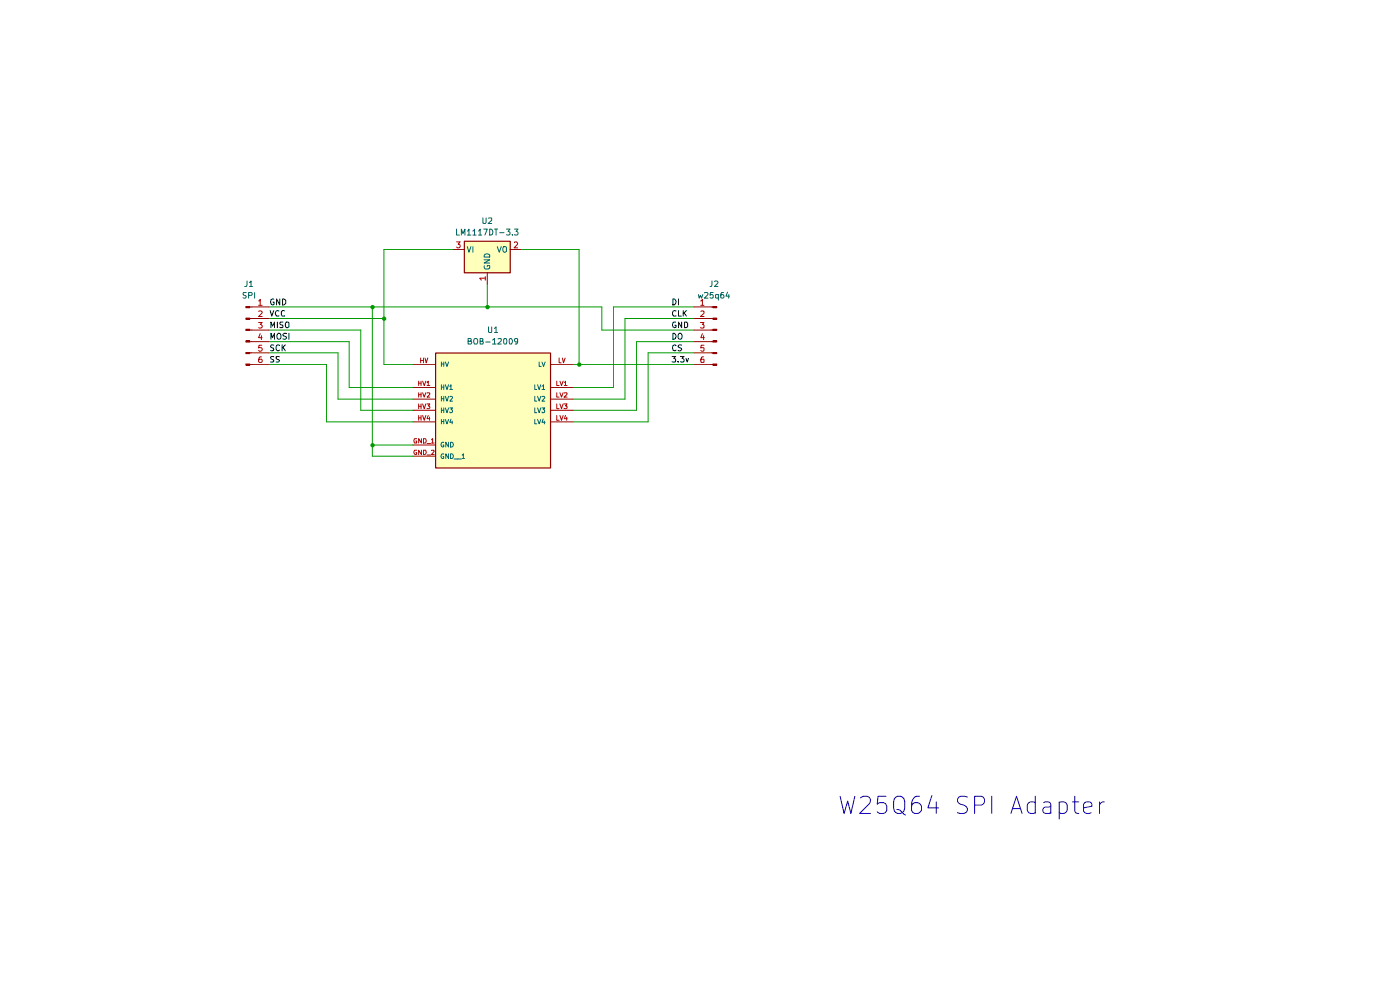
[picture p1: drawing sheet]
<svg xmlns="http://www.w3.org/2000/svg" width="297mm" height="210mm" viewBox="0 0 297 210" stroke-linecap="round" stroke-linejoin="round" font-family="sans-serif">
<g fill="#feffba">
<path d="M98.5 51.2h9.7v6.7h-9.7z"/>
<path d="M92.4 74.9h24.4v24.4h-24.4z"/>
</g>
<path d="M98.5 51.2h9.7v6.7h-9.7z" fill="none" stroke="#900000" stroke-width=".25"/>
<path d="M96 52.9h2.5M103.4 57.8v2.5M108.2 52.9h2.5M52.2 77.2h.8v.3h-.8zM53 77.3h.4M53 74.8h.4M53 72.5h.4M53 70h.4M53 67.6h.4M53 65.1h.4" fill="none" stroke="#900000" stroke-width=".21"/>
<path d="M99.1 52.3l.4 1.2 .4-1.2M100.3 52.3v1.2M102.7 55.1h1.2l-1.2 .7h1.2M102.8 56.4a.46 .46 0 0 0 .2 .7h.6l.3-.2-.1-.6h-.4v.3M102.9 53.9h.8l.2 .2v.4h-1.2zM105.5 52.3l.4 1.2 .4-1.2M106.8 52.3h.5l.1 .2v.8l-.5 .2a.86 .86 0 0 1-.1-1.2z" fill="none" stroke="#006665" stroke-width=".21"/>
<path d="M96.9 51.3h.7l-.4 .5 .4 .3-.1 .4-.5 .1-.1-.2M103 59h-1.2l.3 .4M103 58.7v.7M109.1 51.5l.5-.2 .2 .3-.8 1h.8" fill="none" stroke="#b90000" stroke-width=".21"/>
<g fill="none" stroke="#0f0f0f" stroke-width=".21">
<path d="M57.3 65.9l.4 1.2 .4-1.2M57.5 72v-1.3l.3 .9 .4-.9v1.3M57.5 69.5v-1.2l.3 .9 .4-.9v1.2M58.1 75.7l-.4-.1-.3 .3 .1 .2 .5 .2v.5h-.6M58.1 73.2l-.4-.1-.3 .3 .1 .3 .5 .1v.5h-.6M58.1 63.5l-.1-.1a.6 .6 0 0 0-.6 .7 .6 .6 0 0 0 .7 .5l.1-.5h-.3M58.8 68.3v1.2M58.9 70.8l.4-.1a.73 .73 0 0 1 0 1.3l-.4-.1a.87 .87 0 0 1 0-1.1zM59.2 66a.61 .61 0 0 0-.8 .3 .61 .61 0 0 0 .3 .8l.5-.1M59.3 75.7h-.7v.3l.7 .5-.2 .3h-.5M59.3 73.3l-.4-.2-.3 .4 .1 .7 .2 .2 .4-.2M59.3 63.4v1.3l-.6-1.3v1.3"/>
<path d="M59.9 73.1v1.3M59.9 63.4h.3l.4 .4v.5l-.4 .4h-.3zM60 68.3h-.5l-.2 .2 .3 .4 .4 .2v.3h-.7M60 73.7l.5 .7M60.4 66a.45 .45 0 0 0-.7 .1v.7l.2 .3 .5-.1M60.5 73.1l-.6 .7M60.7 68.3h.4l.2 .2v.8l-.5 .2a.86 .86 0 0 1-.1-1.2zM60.8 70.8l-.5-.1-.3 .2 .2 .4 .6 .3-.3 .4-.5-.1M61.3 70.7v1.3"/>
</g>
<path d="M52.2 77.2h.8v.3h-.8z" fill="#900000"/>
<path d="M52.2 74.8h.8v.2h-.8z" fill="none" stroke="#900000" stroke-width=".21"/>
<path d="M52.2 74.8h.8v.2h-.8z" fill="#900000"/>
<path d="M52.2 72.3h.8v.3h-.8z" fill="none" stroke="#900000" stroke-width=".21"/>
<path d="M52.2 72.3h.8v.3h-.8z" fill="#900000"/>
<path d="M52.2 69.8h.8v.3h-.8z" fill="none" stroke="#900000" stroke-width=".21"/>
<path d="M52.2 69.8h.8v.3h-.8z" fill="#900000"/>
<path d="M52.2 67.5h.8v.2h-.8z" fill="none" stroke="#900000" stroke-width=".21"/>
<path d="M52.2 67.5h.8v.2h-.8z" fill="#900000"/>
<path d="M52.2 65h.8v.3h-.8z" fill="none" stroke="#900000" stroke-width=".21"/>
<path d="M52.2 65h.8v.3h-.8z" fill="#900000"/>
<g fill="none" stroke="#900000" stroke-width=".21">
<path d="M53.4 65.1h3.7M53.4 67.6h3.7M53.4 70h3.7M53.4 72.5h3.7M53.4 74.8h3.7M53.4 77.3h3.7M87.5 77.3h4.9M116.8 77.3h4.8M150.9 65.1h.3M150.9 67.6h.3M150.9 70h.3M150.9 72.5h.3"/>
<path d="M150.9 74.8h.3M150.9 77.3h.3M151.2 77.2h.9v.3h-.9zM87.5 94.4h4.9M87.5 96.8h4.9M87.5 82.2h4.9M87.5 84.7h4.9M87.5 87h4.9M87.5 89.5h4.9M116.8 82.2h4.8M116.8 84.7h4.8M116.8 87h4.8"/>
<path d="M116.8 89.5h4.8"/>
</g>
<g fill="none" stroke="#b90000" stroke-width=".21">
<path d="M54.9 63.8h.1l.2-.3v1.3M54.9 66h.5l.2 .2-.7 .9h.7M54.9 68.4h.7l-.4 .4 .4 .3-.1 .4h-.6M54.9 64.8h.7M55.2 70.8l-.3 .8h.7M55.5 75.7l-.5 .1a.94 .94 0 0 0 0 1.1h.5l.1-.2v-.3l-.1-.2h-.5l-.1 .2M55.5 71.2v.8M55.5 73.2h-.6v.6l.6-.1 .1 .5-.2 .3h-.4l-.1-.2M89.2 75.9v1.1M89.2 76.5h.6M89.8 75.9v1.1M90.2 75.9l.2 1.1 .4-1.1"/>
<path d="M118.6 75.9v1.1h.4M119.3 75.9l.2 1.1 .4-1.1M88.4 93l-.5 .1-.1 .5 .2 .4h.4v-.4h-.2M88.4 95.5h-.4a.48 .48 0 0 0-.2 .6 .48 .48 0 0 0 .6 .2v-.3h-.2M88.8 80.9v.9M88.8 83.3v.9M88.8 85.7v1M88.8 88.1v1.1M88.8 81.3h.5M88.8 83.7h.5M88.8 86.2h.5M88.8 88.6h.5"/>
<path d="M89.3 80.9v.9M89.3 83.3v.9M89.3 85.7v1M89.3 88.1v1.1M89.4 93v1l-.6-1v1M89.4 95.5v.9l-.6-.9v.9M89.7 80.9l.3 .9 .3-.9M89.7 83.3l.3 .9 .3-.9M89.7 85.7l.3 1 .3-1M89.7 88.1l.3 1.1 .3-1.1M89.8 93l.5 .1 .1 .5-.1 .4h-.5zM89.8 95.5h.5a.54 .54 0 0 1 .1 .6 .54 .54 0 0 1-.6 .3z"/>
<path d="M90.6 81.1l.2-.2v.9M90.6 83.4l.5-.1 .1 .2-.6 .7h.6M90.6 85.7h.6l-.4 .4h.3l.1 .4-.3 .2-.3-.1M90.6 94.1h.8M90.6 96.5h.8M90.6 81.8h.6M90.8 88.1l-.2 .7h.6M91.1 88.5v.7M91.5 93.3l.3-.3v1M91.5 95.6l.5-.1 .1 .2-.6 .7h.6M91.5 94h.6M118.1 80.9v.9h.5"/>
<path d="M118.1 83.3v.9h.5M118.1 85.7v1h.5M118.1 88.1v1.1h.5M118.8 80.9l.3 .9 .4-.9M118.8 83.3l.3 .9 .4-.9M118.8 85.7l.3 1 .4-1M118.8 88.1l.3 1.1 .4-1.1M119.6 85.7h.7l-.3 .4h.2l.1 .4-.2 .2-.5-.1M119.7 81.1l.3-.2v.9M119.7 83.4l.5-.1 .1 .3-.7 .6h.7M119.7 81.8h.6M120 88.1l-.3 .7h.6"/>
<path d="M120.2 88.5v.7"/>
</g>
<path d="M92.4 74.9h24.4v24.4h-24.4z" fill="none" stroke="#900000" stroke-width=".25"/>
<g fill="none" stroke="#006665" stroke-width=".21">
<path d="M93.6 76.8v.9M93.6 77.2h.5M94.1 76.8v.9M94.5 76.8l.3 .9 .4-.9M114.4 76.8v.9h.4M115 76.8l.3 .9 .4-.9M93.6 81.6v1M93.6 84.1v1M93.6 86.5v1M93.6 89v.9M93.6 82.1h.5M93.6 84.6h.5"/>
<path d="M93.6 87h.5M93.6 89.4h.5M94.1 93.9a.45 .45 0 0 0-.6 .4 .45 .45 0 0 0 .6 .4v-.3h-.1M94.1 96.3a.45 .45 0 0 0-.6 .5 .45 .45 0 0 0 .6 .4v-.3h-.1M94.1 81.6v1M94.1 84.1v1M94.1 86.5v1M94.1 89v.9M94.5 81.6l.3 1 .4-1M94.5 84.1l.3 1 .4-1M94.5 86.5l.3 1 .4-1M94.5 89l.3 .9 .4-.9"/>
<path d="M95.2 93.8v1l-.6-1v1M95.2 96.3v1l-.6-1v1M95.4 82l.3-.4v1M95.4 84.2l.4-.1 .2 .1-.6 .9h.6M95.4 86.5h.6l-.3 .4a.34 .34 0 0 1 .3 .3 .34 .34 0 0 1-.2 .3h-.3l-.1-.1M95.4 82.6h.6M95.6 93.8a.52 .52 0 0 1 .6 .5 .52 .52 0 0 1-.6 .5zM95.6 96.3a.52 .52 0 0 1 .6 .5 .52 .52 0 0 1-.6 .5zM95.7 88.9l-.3 .7h.6M95.9 89.3v.6M96.3 97.4h1.6M98 96.5l.3-.2v1"/>
<path d="M98 97.3h.5M113.5 81.6v1h.4M113.5 84.1v1h.4M113.5 86.5v1h.4M113.5 89v.9h.4M114 81.6l.4 1 .3-1M114 84.1l.4 1 .3-1M114 86.5l.4 1 .3-1M114 89l.4 .9 .3-.9M115 82l.3-.4v1M115 84.2l.4-.1 .2 .1-.6 .9h.6M115 86.5h.6l-.4 .4a.36 .36 0 0 1 .4 .2 .36 .36 0 0 1-.2 .4h-.3l-.1-.1"/>
<path d="M115 82.6h.6M115.2 88.9l-.2 .7h.7M115.5 89.3v.6"/>
</g>
<g fill="none" stroke="#0f0f0f" stroke-width=".21">
<path d="M142.6 75.6h.7l-.4 .4 .4 .3v.5l-.7-.1M142.7 70.7a.64 .64 0 0 1 .7 .6 .64 .64 0 0 1-.7 .7zM142.7 63.4a.64 .64 0 0 1 .7 .6 .64 .64 0 0 1-.7 .7zM143.3 68.3h-.4a.61 .61 0 0 0-.2 .8 .61 .61 0 0 0 .7 .3v-.4h-.2M143.4 73.3l-.2-.2a.65 .65 0 0 0-.6 .7 .65 .65 0 0 0 .6 .6l.2-.2M143.4 66l-.2-.1a.67 .67 0 0 0-.5 .5 .67 .67 0 0 0 .2 .7l.5-.1M143.8 76.7v.1M143.9 65.9v1.2h.6M143.9 63.4v1.3M144 70.8l.4-.1a.86 .86 0 0 1 0 1.3 .46 .46 0 0 1-.6-.5zM144.4 75.6h.7l-.4 .4 .4 .3v.3l-.2 .2-.5-.1M144.6 73.2l-.5-.1-.3 .3 .1 .3 .5 .1 .2 .3-.2 .3-.6-.1"/>
<path d="M144.6 68.3v1.2l-.7-1.2v1.2M144.9 65.9v1.2M145.1 66.4l.5 .7M145.2 68.3h.5l.2 .3v.7l-.4 .2h-.3zM145.5 76l.3 .8 .2-.8M145.6 65.9l-.7 .6"/>
</g>
<path d="M151.2 77.2h.9v.3h-.9z" fill="#900000"/>
<path d="M151.2 74.8h.9v.2h-.9z" fill="none" stroke="#900000" stroke-width=".21"/>
<path d="M151.2 74.8h.9v.2h-.9z" fill="#900000"/>
<path d="M151.2 72.3h.9v.3h-.9z" fill="none" stroke="#900000" stroke-width=".21"/>
<path d="M151.2 72.3h.9v.3h-.9z" fill="#900000"/>
<path d="M151.2 69.8h.9v.3h-.9z" fill="none" stroke="#900000" stroke-width=".21"/>
<path d="M151.2 69.8h.9v.3h-.9z" fill="#900000"/>
<path d="M151.2 67.5h.9v.2h-.9z" fill="none" stroke="#900000" stroke-width=".21"/>
<path d="M151.2 67.5h.9v.2h-.9z" fill="#900000"/>
<path d="M151.2 65h.9v.3h-.9z" fill="none" stroke="#900000" stroke-width=".21"/>
<path d="M151.2 65h.9v.3h-.9z" fill="#900000"/>
<path d="M147.2 65.1h3.7M147.2 67.6h3.7M147.2 70h3.7M147.2 72.5h3.7M147.2 74.8h3.7M147.2 77.3h3.7" fill="none" stroke="#900000" stroke-width=".21"/>
<path d="M148.6 68.4h.7l-.3 .4 .3 .2v.5h-.7M148.7 63.8l.3-.3v1.3M148.7 66h.6v.5l-.7 .6h.7M148.7 64.8h.6M149 70.8l-.3 .8h.7M149.3 75.7l-.5 .1-.1 .9 .1 .2 .5-.1v-.6h-.5l-.1 .2M149.3 71.2v.8M149.3 73.2h-.5l-.1 .6 .6-.1v.6l-.1 .2h-.4l-.1-.2" fill="none" stroke="#b90000" stroke-width=".21"/>
<g fill="none" stroke="#009a00" stroke-width=".21">
<path d="M96 52.9h-14.6v24.4h6.1M110.7 52.9h12.1v24.4M57.1 65.1h70.6v4.9h19.5M57.1 72.5h17v9.7h13.4M57.1 67.6h24.3M57.1 77.3h12.2v12.2h18.2M57.1 74.8h14.6v9.9h15.8M57.1 70h19.4v17h11M79 65.1v31.7h8.5M103.4 60.3v4.8M121.6 77.3h25.6M147.2 65.1h-17.1v17.1h-8.5"/>
<path d="M147.2 67.6h-14.6v17.1h-11M147.2 74.8h-9.7v14.7h-15.9M147.2 72.5h-12.2v14.5h-13.4M79 94.4h8.5"/>
</g>
<g fill="none" stroke="#1100ca" stroke-width=".21">
<path d="M178.2 168.9l.9 3.6 .7-2.6 .7 2.6 .9-3.6M182.5 169.2a1.45 1.45 0 0 1 1.8-.1 .97 .97 0 0 1 .2 1.3l-2.1 2.1h2.3M188 168.9h-1.7l-.2 1.7 .5-.3h.8l.4 .1a1.45 1.45 0 0 1 .2 1.8l-.6 .3h-.8l-.5-.3M189.7 169.4a1.19 1.19 0 0 1 1.4-.5 1.19 1.19 0 0 1 .8 1.2v1.3a1.19 1.19 0 0 1-1.1 1.2 1.19 1.19 0 0 1-1.2-1.2v-1.3zM190.2 171.7l.7 .2 1.2 1M195.1 168.9a1.41 1.41 0 0 0-1.7 1.5v1.5l.1 .3 .6 .3a1.22 1.22 0 0 0 1.4-.6v-.9a1.15 1.15 0 0 0-1.8-.6l-.3 .6M197.7 168.7l-.9 2.7h2.3M198.6 170.1v2.4M205.2 169.1a1.51 1.51 0 0 0-1.9 .1 .84 .84 0 0 0 .5 1.4 1.31 1.31 0 0 1 1.4 1.3l-.1 .3a1.63 1.63 0 0 1-2 .2M206.8 170.8h1.4a.97 .97 0 0 0 .7-1 .97 .97 0 0 0-.7-.9h-1.4v3.6M210.4 168.9v3.6M214.5 172.5l1.1-3.6 1.2 3.6"/>
<path d="M214.8 171.5h1.7M219.6 170.3l-.3-.2h-.7l-.3 .2-.4 .5v1.1l.4 .5 .3 .1h.7l.3-.1M219.6 168.9v3.6M221.4 170.3l.3-.2h.7l.4 .2 .1 .3v1.9M222.9 171l-.3 .2h-.9a.7 .7 0 0 0-.5 .7 .7 .7 0 0 0 .5 .6h.9l.3-.1M224.7 170.3l.3-.2h.7l.4 .2 .3 .5v1.1l-.3 .5-.4 .1h-.7l-.3-.1M224.7 170.1v3.6M227.5 170.1h1.4M228 168.9v3.1l.2 .4 .7 .1M229.9 171.4l1.7-.4-.1-.7-.4-.2h-.6l-.6 .5v1.4l.2 .4 .4 .1h.6l.4-.1M233.3 170.1v2.4M234.3 170.1a.91 .91 0 0 0-1 .7"/>
</g>
<g fill="#009a00">
<circle cx="79" cy="65.1" r=".47"/>
<circle cx="81.5" cy="67.6" r=".47"/>
<circle cx="79" cy="94.4" r=".47"/>
<circle cx="103.4" cy="65.1" r=".47"/>
<circle cx="122.9" cy="77.3" r=".47"/>
</g>
<g fill="none" stroke="#006665" stroke-width=".21">
<path d="M52.4 59.6v.8l-.2 .4h-.3M52.9 59.9l.4-.3v1.2M96.9 48.6v1.3h.5M97.9 49.9v-1.3l.3 .9 .4-.9v1.3M99.1 49l.4-.4v1.3M99.1 49.9h.8M100.3 49l.4-.4v1.3M100.3 49.9h.7M101.5 49l.4-.4v1.3M101.5 49.9h.7M102.4 46.2v1.1l.2 .1h.3l.2-.2v-1M102.6 48.6h.8l-.5 1.3"/>
<path d="M103.6 46.3l.6-.1 .1 .5-.8 .7h.8M103.9 48.6a.64 .64 0 0 1 .7 .6 .64 .64 0 0 1-.7 .7zM104.9 48.6h.7M105.2 48.6v1.3M106 49.4h.9M107.4 48.6h.8l-.4 .5 .4 .3-.1 .4h-.7M108.7 49.8v.1M109.1 48.6h.8l-.4 .5 .4 .3-.1 .4h-.7M151 59.6v.8l-.1 .4h-.3M151.6 59.7l.5-.1 .2 .3-.7 .9h.7M52.2 62.1h-.6a.47 .47 0 0 0 .1 .5 .47 .47 0 0 0 .5 .1v.5h-.6M52.7 62.7h.6l.2-.5-.2-.1h-.6v1.1"/>
<path d="M52.9 60.8h.7M54 62.1v1.1M99.3 72.4l.6-.1v-.4l-.6-.1v1.2h.6l.2-.4-.4-.2M100.6 72l.2-.2 .5 .2v.6l-.1 .4h-.5l-.2-.4zM101.9 72.4h.4l.1-.2v-.3l-.5-.1v1.2h.5l.1-.4-.2-.2M103 72.6h1M103.6 69.3l.1 1.2 .6-.1v-1.1M104.5 72.1l.4-.3v1.2M104.5 73h.7M104.9 69.7l.3-.4v1.2M104.9 70.5h.7M105.7 71.9h.6v.4l-.7 .7h.7"/>
<path d="M106.9 71.9l.4-.1a.86 .86 0 0 1 .1 1.2h-.4l-.2-.3zM108.1 71.9l.3-.1a.77 .77 0 0 1 .1 1.2h-.3l-.2-.3zM109.8 72.3l-.2 .3h-.2l-.3-.3 .1-.4h.6v.8l-.2 .3h-.3M148.2 62.5l.1 .7 .3-.5 .2 .5 .3-.7M149.4 62.1h.6l.2 .1-.1 .4-.7 .6h.8M151.3 62.1h-.6l-.1 .6 .2-.2h.3l.2 .2v.5h-.7M152.4 63.2h-.6l.1-.7h.5v1.2M153.5 62.1h-.4l-.2 .2v.9h.6v-.6l-.4-.1-.2 .2M154.3 62l-.3 .8h.8M154.6 62.5v.7"/>
</g>
</svg>
